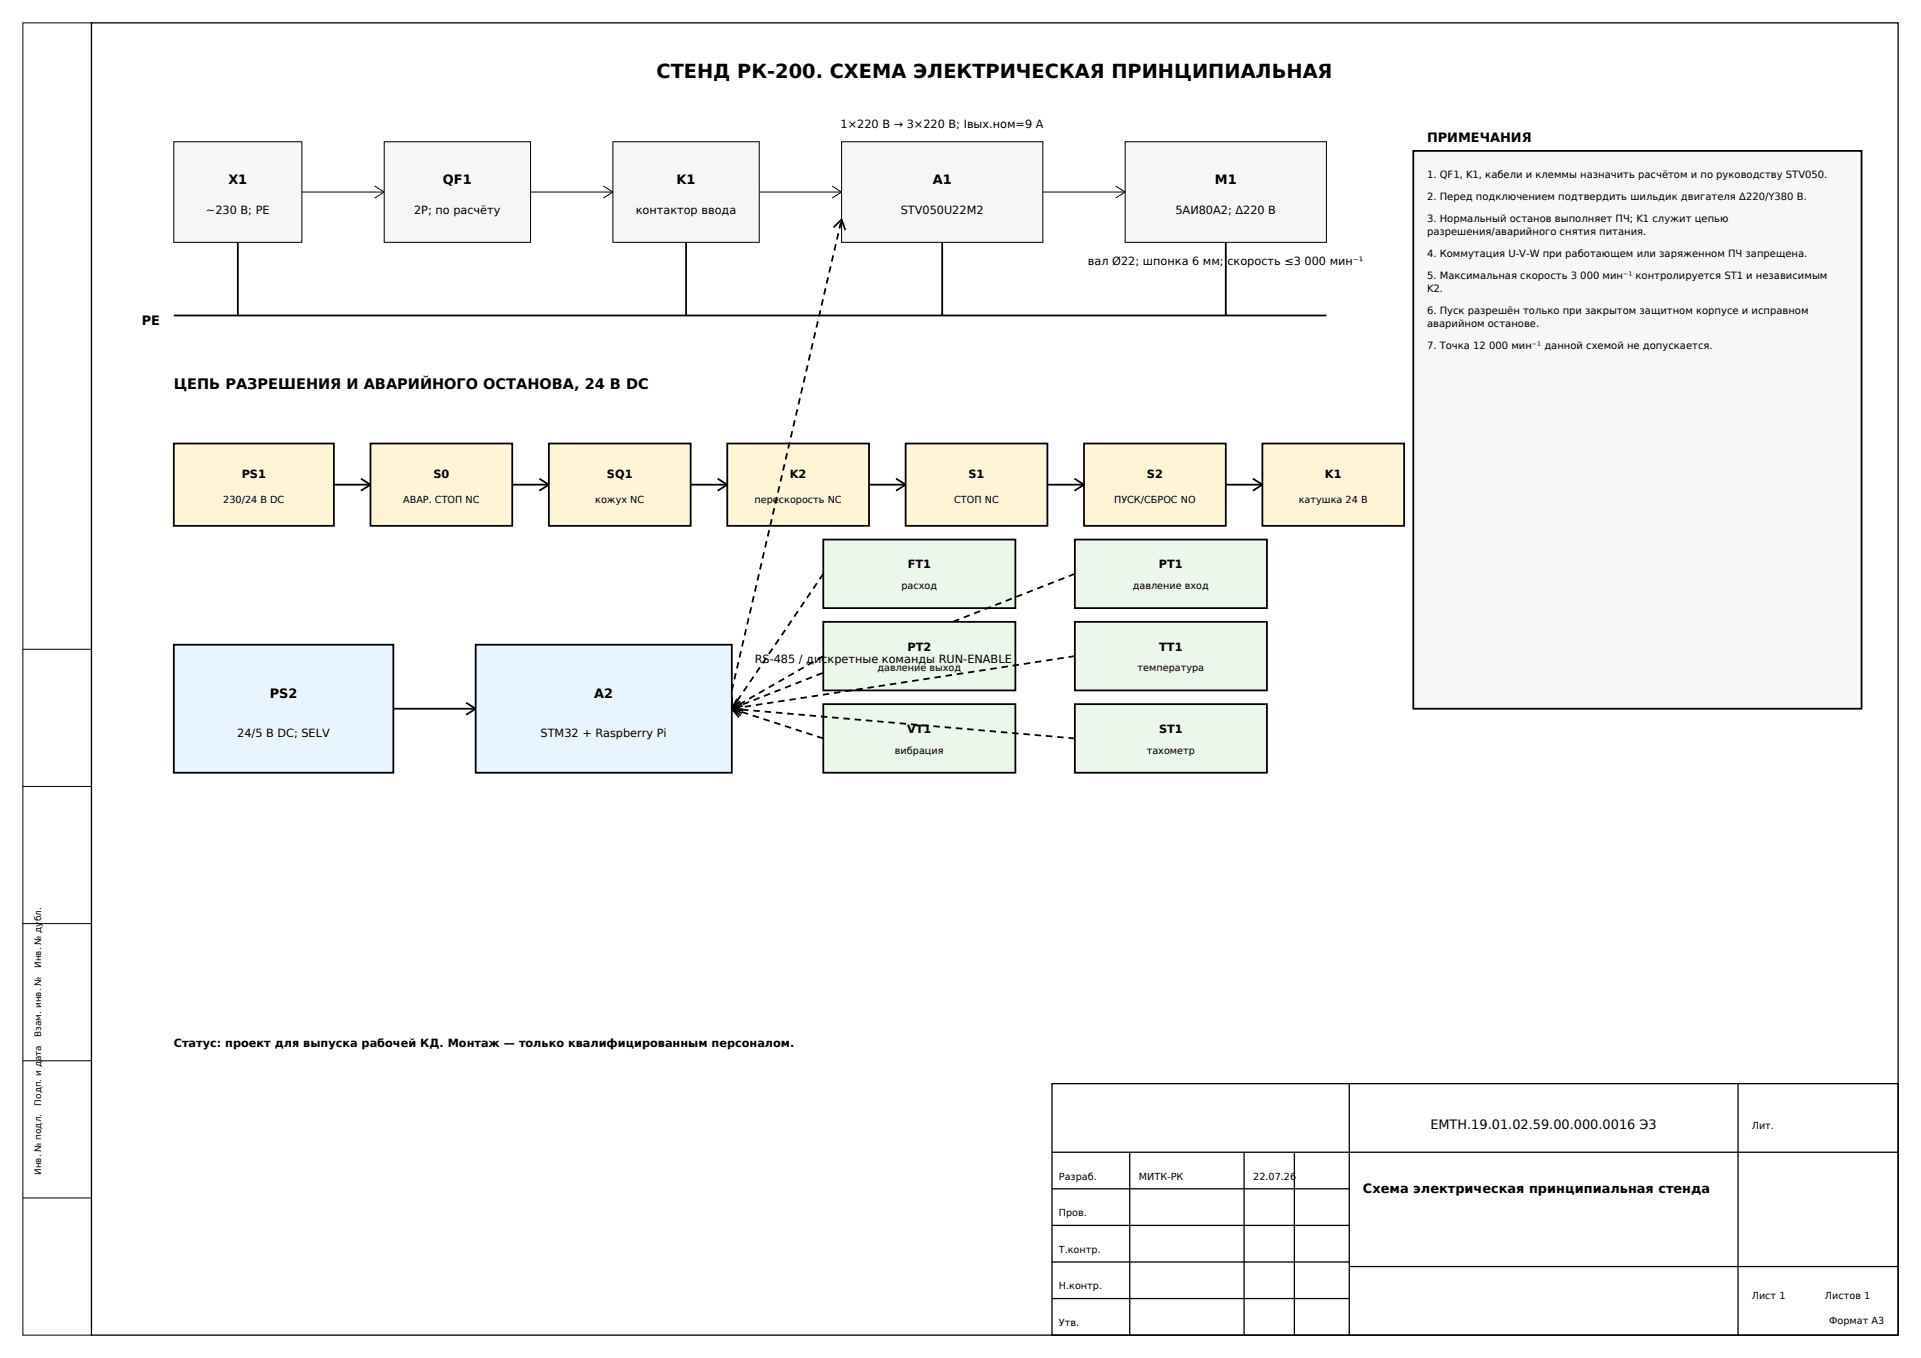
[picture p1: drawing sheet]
<svg xmlns="http://www.w3.org/2000/svg" width="420mm" height="297mm" viewBox="0 0 420 297" stroke-linecap="round" stroke-linejoin="round" font-family="sans-serif">
<defs><g id="words">
<text font-size="4.2" x="143.5" y="17">СТЕНД РК-200. СХЕМА ЭЛЕКТРИЧЕСКАЯ ПРИНЦИПИАЛЬНАЯ</text>
<text font-size="3.2" x="38" y="85">ЦЕПЬ РАЗРЕШЕНИЯ И АВАРИЙНОГО ОСТАНОВА, 24 В DC</text>
<g font-size="2.8">
<text x="312" y="31">ПРИМЕЧАНИЯ</text>
<text x="49.9" y="40.2">X1</text>
<text x="96.9" y="40.2">QF1</text>
<text x="147.9" y="40.2">K1</text>
<text x="203.9" y="40.2">A1</text>
<text x="265.6" y="40.2">M1</text>
<text x="31" y="71">PE</text>
<text x="59" y="152.8">PS2</text>
<text x="129.9" y="152.8">A2</text>
<text x="312.7" y="247">EMTH.19.01.02.59.00.000.0016 Э3</text>
<text x="298" y="261">Схема электрическая принципиальная стенда</text>
</g>
<g font-size="2.5">
<text x="183.8" y="28">1×220 В → 3×220 В; Iвых.ном=9 А</text>
<text x="45" y="46.8">~230 В; PE</text>
<text x="90.5" y="46.8">2P; по расчёту</text>
<text x="139" y="46.8">контактор ввода</text>
<text x="196.9" y="46.8">STV050U22M2</text>
<text x="257" y="46.8">5АИ80А2; Δ220 В</text>
<text x="237.9" y="58">вал Ø22; шпонка 6 мм; скорость ≤3 000 мин⁻¹</text>
<text x="52.8" y="104.6">PS1</text>
<text x="94.8" y="104.6">S0</text>
<text x="132.7" y="104.6">SQ1</text>
<text x="172.7" y="104.6">K2</text>
<text x="211.8" y="104.6">S1</text>
<text x="250.8" y="104.6">S2</text>
<text x="289.7" y="104.6">K1</text>
<text x="198.5" y="124.3">FT1</text>
<text x="253.4" y="124.3">PT1</text>
<text x="198.4" y="142.3">PT2</text>
<text x="253.5" y="142.3">TT1</text>
<text x="165" y="145">RS-485 / дискретные команды RUN-ENABLE</text>
<text x="51.9" y="161.2">24/5 В DC; SELV</text>
<text x="118.2" y="161.2">STM32 + Raspberry Pi</text>
<text x="198.3" y="160.3">VT1</text>
<text x="253.4" y="160.3">ST1</text>
<text x="38" y="229">Статус: проект для выпуска рабочей КД. Монтаж — только квалифицированным персоналом.</text>
</g>
<g font-size="2.2">
<text x="312" y="39">1. QF1, K1, кабели и клеммы назначить расчётом и по руководству STV050.</text>
<text x="312" y="43.8">2. Перед подключением подтвердить шильдик двигателя Δ220/Y380 В.</text>
<text x="312" y="48.6">3. Нормальный останов выполняет ПЧ; K1 служит цепью</text>
<text x="312" y="51.5">разрешения/аварийного снятия питания.</text>
<text x="312" y="56.3">4. Коммутация U-V-W при работающем или заряженном ПЧ запрещена.</text>
<text x="312" y="61.1">5. Максимальная скорость 3 000 мин⁻¹ контролируется ST1 и независимым</text>
<text x="312" y="63.9">K2.</text>
<text x="312" y="68.8">6. Пуск разрешён только при закрытом защитном корпусе и исправном</text>
<text x="312" y="71.6">аварийном останове.</text>
<text x="312" y="76.4">7. Точка 12 000 мин⁻¹ данной схемой не допускается.</text>
</g>
<g font-size="2.1">
<text x="48.8" y="110">230/24 В DC</text>
<text x="88.1" y="110">АВАР. СТОП NC</text>
<text x="130.1" y="110">кожух NC</text>
<text x="165" y="110">перескорость NC</text>
<text x="208.6" y="110">СТОП NC</text>
<text x="243.6" y="110">ПУСК/СБРОС NO</text>
<text x="284" y="110">катушка 24 В</text>
<text x="197.1" y="128.8">расход</text>
<text x="247.7" y="128.8">давление вход</text>
<text x="191.8" y="146.8">давление выход</text>
<text x="248.7" y="146.8">температура</text>
<text x="195.7" y="164.8">вибрация</text>
<text x="250.7" y="164.8">тахометр</text>
<text x="383" y="247">Лит.</text>
<text x="231.5" y="258">Разраб.</text>
<text x="249" y="258">МИТК-РК</text>
<text x="274" y="258">22.07.26</text>
<text x="231.5" y="266">Пров.</text>
<text x="231.5" y="274">Т.контр.</text>
<text x="231.5" y="282">Н.контр.</text>
<text x="383" y="284">Лист 1</text>
<text x="399" y="284">Листов 1</text>
<text x="231.5" y="290">Утв.</text>
<text x="399.9" y="289.5">Формат A3</text>
</g>
<g font-size="1.9">
<text x="9" y="211.7" transform="rotate(-90 9 211.7)">Инв. № дубл.</text>
<text x="9" y="226.7" transform="rotate(-90 9 226.7)">Взам. инв. №</text>
<text x="9" y="241.8" transform="rotate(-90 9 241.8)">Подп. и дата</text>
<text x="9" y="257" transform="rotate(-90 9 257)">Инв. № подл.</text>
</g>
</g></defs>
<g fill="none" stroke="#000" stroke-width=".28">
<path d="M20 5h395v287h-395zM230 237h185v55h-185zM295 237v55M380 237v55M230 252h185M230 260h65M247 252v40M272 252v40M283 252v40M230 276h65M230 268h65M295 277h120"/>
<path d="M230 284h65"/>
</g>
<path d="M5 5h15v287h-15zM5 142h15M5 172h15M5 202h15M5 232h15M5 262h15" fill="none" stroke="#000" stroke-width=".22"/>
<g fill="#f4f6f8" stroke="#000" stroke-width=".22">
<path d="M38 31h28v22h-28z" fill-rule="evenodd"/>
<path d="M84 31h32v22h-32z" fill-rule="evenodd"/>
<path d="M134 31h32v22h-32z" fill-rule="evenodd"/>
<path d="M184 31h44v22h-44z" fill-rule="evenodd"/>
<path d="M246 31h44v22h-44z" fill-rule="evenodd"/>
</g>
<path d="M66 42h18M81.9 40.7l2.1 1.3M84 42l-2.1 1.3M116 42h18M131.9 40.7l2.1 1.3M134 42l-2.1 1.3M166 42h18M181.9 40.7l2.1 1.3M184 42l-2.1 1.3M228 42h18M243.9 40.7l2.1 1.3M246 42l-2.1 1.3" fill="none" stroke="#000" stroke-width=".22"/>
<path d="M52 53v16M150 53v16M206 53v16M268 53v16M38 69h252" fill="none" stroke="#000" stroke-width=".39"/>
<g fill="#fff4d6" stroke="#000" stroke-width=".39">
<path d="M38 97h35v18h-35z" fill-rule="evenodd"/>
<path d="M81 97h31v18h-31z" fill-rule="evenodd"/>
<path d="M120 97h31v18h-31z" fill-rule="evenodd"/>
<path d="M159 97h31v18h-31z" fill-rule="evenodd"/>
<path d="M198 97h31v18h-31z" fill-rule="evenodd"/>
<path d="M237 97h31v18h-31z" fill-rule="evenodd"/>
<path d="M276 97h31v18h-31z" fill-rule="evenodd"/>
</g>
<g fill="none" stroke="#000" stroke-width=".39">
<path d="M73 106h8M78.9 104.7l2.1 1.3M81 106l-2.1 1.3M112 106h8M117.9 104.7l2.1 1.3M120 106l-2.1 1.3M151 106h8M156.9 104.7l2.1 1.3M159 106l-2.1 1.3M190 106h8M195.9 104.7l2.1 1.3M198 106l-2.1 1.3"/>
<path d="M229 106h8M234.9 104.7l2.1 1.3M237 106l-2.1 1.3M268 106h8M273.9 104.7l2.1 1.3M276 106l-2.1 1.3"/>
</g>
<g fill="#e8f4ff" stroke="#000" stroke-width=".39">
<path d="M38 141h48v28h-48z" fill-rule="evenodd"/>
<path d="M104 141h56v28h-56z" fill-rule="evenodd"/>
</g>
<path d="M86 155h18M101.9 153.7l2.1 1.3M104 155l-2.1 1.3" fill="none" stroke="#000" stroke-width=".39"/>
<path d="M180 118h42v15h-42z" fill-rule="evenodd" fill="#eaf7ea" stroke="#000" stroke-width=".39"/>
<path d="M180 125.5l-20 29.5" fill="none" stroke="#000" stroke-width=".39" stroke-dasharray="1.4 1.1" stroke-linecap="butt"/>
<path d="M160.1 152.5l-.1 2.5 2.3-1" fill="none" stroke="#000" stroke-width=".39"/>
<path d="M235 118h42v15h-42z" fill-rule="evenodd" fill="#eaf7ea" stroke="#000" stroke-width=".39"/>
<path d="M235 125.5l-75 29.5" fill="none" stroke="#000" stroke-width=".39" stroke-dasharray="1.4 1.1" stroke-linecap="butt"/>
<path d="M161.5 153l-1.5 2 2.4 .5" fill="none" stroke="#000" stroke-width=".39"/>
<path d="M180 136h42v15h-42z" fill-rule="evenodd" fill="#eaf7ea" stroke="#000" stroke-width=".39"/>
<path d="M180 143.5l-20 11.5" fill="none" stroke="#000" stroke-width=".39" stroke-dasharray="1.4 1.1" stroke-linecap="butt"/>
<path d="M161.1 152.8l-1.1 2.2 2.5 .1" fill="none" stroke="#000" stroke-width=".39"/>
<path d="M235 136h42v15h-42z" fill-rule="evenodd" fill="#eaf7ea" stroke="#000" stroke-width=".39"/>
<path d="M235 143.5l-75 11.5" fill="none" stroke="#000" stroke-width=".39" stroke-dasharray="1.4 1.1" stroke-linecap="butt"/>
<path d="M161.9 153.4l-1.9 1.6 2.3 1" fill="none" stroke="#000" stroke-width=".39"/>
<path d="M180 154h42v15h-42z" fill-rule="evenodd" fill="#eaf7ea" stroke="#000" stroke-width=".39"/>
<path d="M180 161.5l-20-6.5" fill="none" stroke="#000" stroke-width=".39" stroke-dasharray="1.4 1.1" stroke-linecap="butt"/>
<path d="M162.4 154.4l-2.4 .6 1.6 1.9" fill="none" stroke="#000" stroke-width=".39"/>
<path d="M235 154h42v15h-42z" fill-rule="evenodd" fill="#eaf7ea" stroke="#000" stroke-width=".39"/>
<path d="M160 151l24-103M235 161.5l-75-6.5" fill="none" stroke="#000" stroke-width=".39" stroke-dasharray="1.4 1.1" stroke-linecap="butt"/>
<path d="M182.2 49.7l1.8-1.7 .8 2.3M162.2 153.9l-2.2 1.1 2 1.5" fill="none" stroke="#000" stroke-width=".39"/>
<path d="M309 33h98v122h-98z" fill-rule="evenodd" fill="#f7f7f7" stroke="#000" stroke-width=".39"/>
<use href="#words"/>
</svg>
